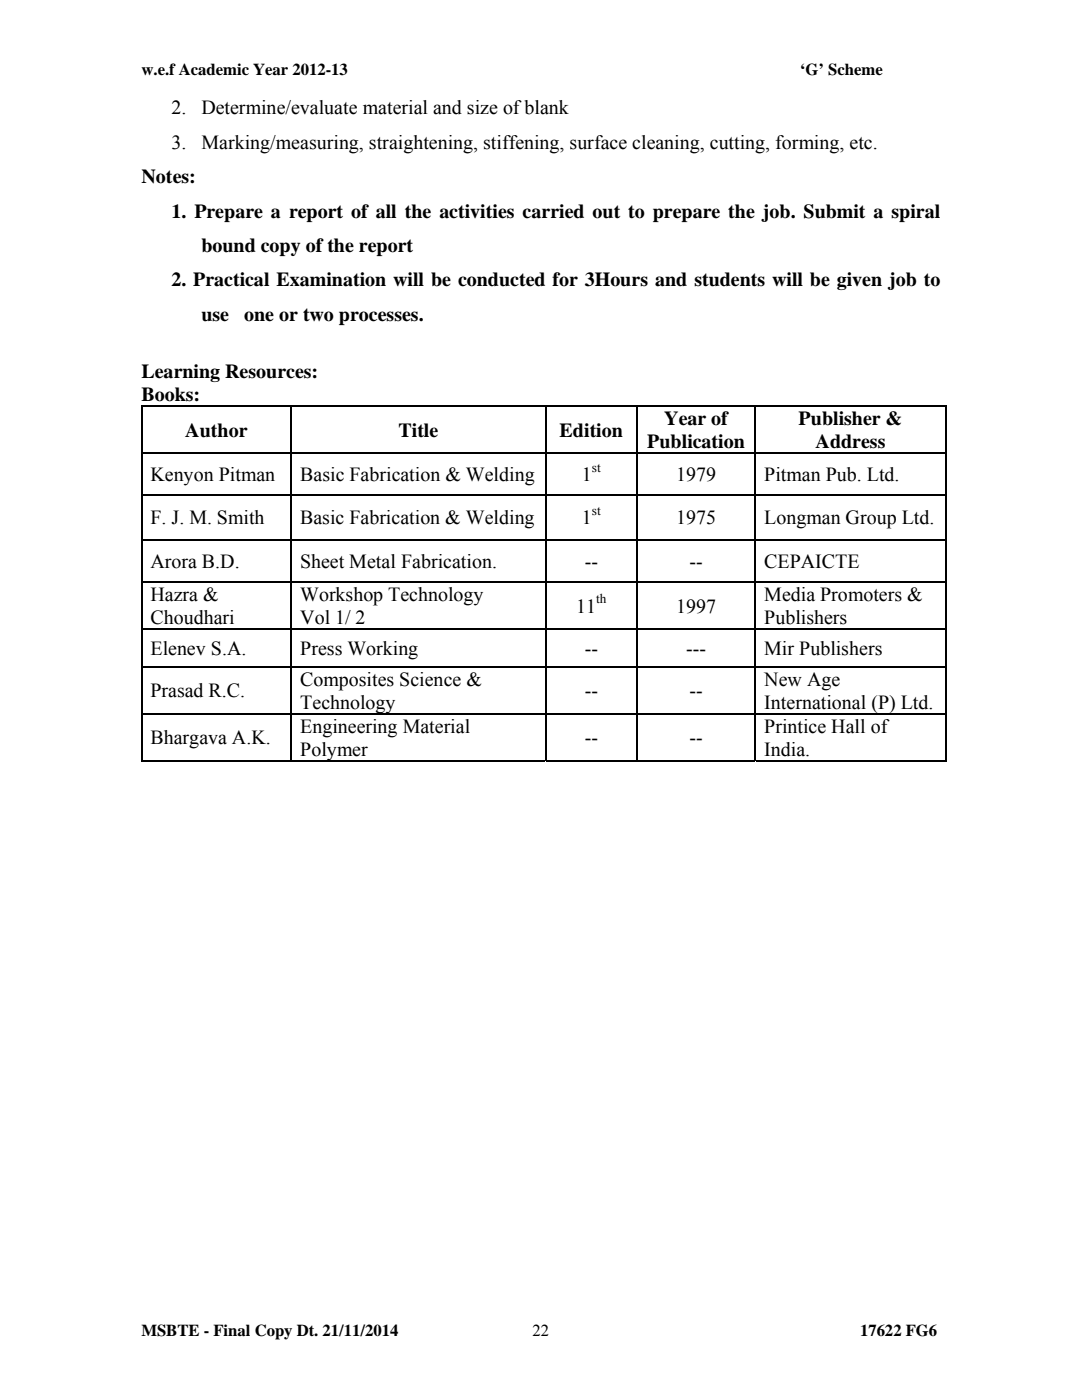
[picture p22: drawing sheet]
<svg xmlns="http://www.w3.org/2000/svg" width="216mm" height="279mm" viewBox="0 0 216 279" stroke-linecap="round" stroke-linejoin="round" font-family="sans-serif">
<defs><g id="words">
<g font-size="4">
<text x="34.2" y="22.8">2.</text>
<text x="40.2" y="22.8">Determine/evaluate material and size of blank</text>
<text x="34.2" y="29.7">3.</text>
<text x="40.2" y="29.7">Marking/measuring, straightening, stiffening, surface cleaning, cutting, forming, etc.</text>
<text x="28.2" y="36.6">Notes:</text>
<text x="34.2" y="43.4">1. Prepare a report of all the activities carried out to prepare the job. Submit a spiral</text>
<text x="40.2" y="50.3">bound copy of the report</text>
<text x="34.2" y="57.2">2. Practical Examination will be conducted for 3Hours and students will be given job to</text>
<text x="40.2" y="64">use</text>
<text x="48.7" y="64">one or two processes.</text>
<text x="28.2" y="75.5">Learning Resources:</text>
<text x="28.2" y="80.1">Books:</text>
<text x="37" y="87.2">Author</text>
<text x="79.5" y="87.2">Title</text>
<text x="111.7" y="87.2">Edition</text>
<text x="129.2" y="89.5">Publication</text>
<text x="132.5" y="84.9">Year of</text>
<text x="159.4" y="84.9">Publisher &amp;</text>
<text x="162.7" y="89.5">Address</text>
<text x="30" y="96">Kenyon Pitman</text>
<text x="59.9" y="96">Basic Fabrication &amp; Welding</text>
<text x="116.1" y="96">1</text>
<text x="134.9" y="96">1979</text>
<text x="152.5" y="96">Pitman Pub. Ltd.</text>
<text x="30" y="104.6">F. J. M. Smith</text>
<text x="59.9" y="104.6">Basic Fabrication &amp; Welding</text>
<text x="116.1" y="104.6">1</text>
<text x="134.9" y="104.6">1975</text>
<text x="152.5" y="104.6">Longman Group Ltd.</text>
<text x="30" y="113.4">Arora B.D.</text>
<text x="59.9" y="113.4">Sheet Metal Fabrication.</text>
<text x="116.7" y="113.4">--</text>
<text x="137.6" y="113.4">--</text>
<text x="152.5" y="113.4">CEPAICTE</text>
<text x="30" y="120">Hazra &amp;</text>
<text x="59.9" y="120">Workshop Technology</text>
<text x="152.5" y="120">Media Promoters &amp;</text>
<text x="30" y="124.6">Choudhari</text>
<text x="59.9" y="124.6">Vol 1/ 2</text>
<text x="115" y="122.3">11</text>
<text x="134.9" y="122.3">1997</text>
<text x="152.5" y="124.6">Publishers</text>
<text x="30" y="130.7">Elenev S.A.</text>
<text x="59.9" y="130.7">Press Working</text>
<text x="116.7" y="130.7">--</text>
<text x="136.9" y="130.7">---</text>
<text x="152.5" y="130.7">Mir Publishers</text>
<text x="59.9" y="136.8">Composites Science &amp;</text>
<text x="152.5" y="136.8">New Age</text>
<text x="30" y="139.1">Prasad R.C.</text>
<text x="59.9" y="141.4">Technology</text>
<text x="116.7" y="139.1">--</text>
<text x="137.6" y="139.1">--</text>
<text x="152.5" y="141.4">International (P) Ltd.</text>
<text x="30" y="148.6">Bhargava A.K.</text>
<text x="59.9" y="146.3">Engineering Material</text>
<text x="116.7" y="148.6">--</text>
<text x="137.6" y="148.6">--</text>
<text x="152.5" y="146.3">Printice Hall of</text>
<text x="59.9" y="150.9">Polymer</text>
<text x="152.5" y="150.9">India.</text>
</g>
<g font-size="3.3">
<text x="28.2" y="15">w.e.f Academic Year 2012-13</text>
<text x="159.7" y="15">‘G’ Scheme</text>
<text x="28.2" y="266.7">MSBTE - Final Copy Dt. 21/11/2014</text>
<text x="106.3" y="266.7">22</text>
<text x="171.6" y="266.7">17622 FG6</text>
</g>
<g font-size="2.6">
<text x="118.1" y="94.1">st</text>
<text x="118.1" y="102.8">st</text>
<text x="119" y="120.4">th</text>
</g>
</g></defs>
<g fill="#000">
<path d="M28.1 80.9h.3v.3h-.3zM28.1 90.4h.3v.2h-.3zM28.1 98.6h.3v.2h-.3zM58 80.9h.2v.3h-.2zM58 90.4h.2v.2h-.2zM58 98.6h.2v.2h-.2zM108.8 80.9h.2v.3h-.2zM108.8 90.4h.2v.2h-.2zM108.8 98.6h.2v.2h-.2zM127 80.9h.2v.3h-.2zM127 90.4h.2v.2h-.2zM127 98.6h.2v.2h-.2z"/>
<path d="M150.6 80.9h.2v.3h-.2zM150.6 90.4h.2v.2h-.2zM150.6 98.6h.2v.2h-.2zM188.6 80.9h.2v.3h-.2zM188.6 90.4h.2v.2h-.2zM188.6 98.6h.2v.2h-.2zM28.1 107.7h.3v.2h-.3zM58 107.7h.2v.2h-.2zM108.8 107.7h.2v.2h-.2zM127 107.7h.2v.2h-.2zM150.6 107.7h.2v.2h-.2zM188.6 107.7h.2v.2h-.2z"/>
<path d="M188.6 116h.2v.3h-.2zM28.1 132.9h.3v.3h-.3zM58 132.9h.2v.3h-.2zM108.8 132.9h.2v.3h-.2zM127 132.9h.2v.3h-.2zM150.6 132.9h.2v.3h-.2zM188.6 125.5h.2v.2h-.2zM188.6 132.9h.2v.3h-.2zM28.1 142.3h.3v.3h-.3zM58 142.3h.2v.3h-.2zM108.8 142.3h.2v.3h-.2zM127 142.3h.2v.3h-.2z"/>
<path d="M150.6 142.3h.2v.3h-.2zM188.6 142.3h.2v.3h-.2zM188.6 151.7h.2v.3h-.2z"/>
</g>
<path d="M28.1 81.1h29.9M58.2 81.1h50.6M109 81.1h18M127.2 81.1h23.4M150.8 81.1h37.8M188.6 116.2h-160.5M188.6 125.6h-160.5" fill="none" stroke="#000" stroke-width=".25"/>
<g fill="none" stroke="#000" stroke-width=".23">
<path d="M28.2 81.2v9.2M28.2 90.6v8M28.2 98.8v8.9M28.4 90.5h29.6M28.4 98.7h29.6M58.1 81.2v9.2M58.1 90.6v8M58.1 98.8v8.9M58.2 90.5h50.6M58.2 98.7h50.6M108.9 81.2v9.2M108.9 90.6v8"/>
<path d="M108.9 98.8v8.9M109 90.5h18M109 98.7h18M127.1 81.2v9.2M127.1 90.6v8M127.1 98.8v8.9M127.2 90.5h23.4M127.2 98.7h23.4M150.7 81.2v9.2M150.7 90.6v8M150.7 98.8v8.9M150.8 90.5h37.8"/>
<path d="M150.8 98.7h37.8M188.7 81.2v9.2M188.7 90.6v8M188.7 98.8v8.9M28.2 107.9v8.1M28.2 116.3v9.2M28.4 107.8h29.6M58.1 107.9v8.1M58.1 116.3v9.2M58.2 107.8h50.6M108.9 107.9v8.1M108.9 116.3v9.2"/>
<path d="M109 107.8h18M127.1 107.9v8.1M127.1 116.3v9.2M127.2 107.8h23.4M150.7 107.9v8.1M150.7 116.3v9.2M150.8 107.8h37.8M188.7 107.9v8.1M188.7 116.3v9.2M28.2 125.7v7.2M28.2 133.2v9.1M28.4 133h29.6"/>
<path d="M58.1 125.7v7.2M58.1 133.2v9.1M58.2 133h50.6M108.9 125.7v7.2M108.9 133.2v9.1M109 133h18M127.1 125.7v7.2M127.1 133.2v9.1M127.2 133h23.4M150.7 125.7v7.2M150.7 133.2v9.1M150.8 133h37.8"/>
<path d="M188.7 125.7v7.2M188.7 133.2v9.1M28.1 151.8h29.9M28.2 142.6v9.4M28.4 142.4h29.6M58.1 142.6v9.4M58.2 142.4h50.6M58.2 151.8h50.6M108.9 142.6v9.4M109 142.4h18M109 151.8h18M127.1 142.6v9.4"/>
<path d="M127.2 142.4h23.4M127.2 151.8h23.4M150.7 142.6v9.4M150.8 142.4h37.8M150.8 151.8h37.8M188.7 142.6v9.4"/>
</g>
<use href="#words"/>
</svg>
